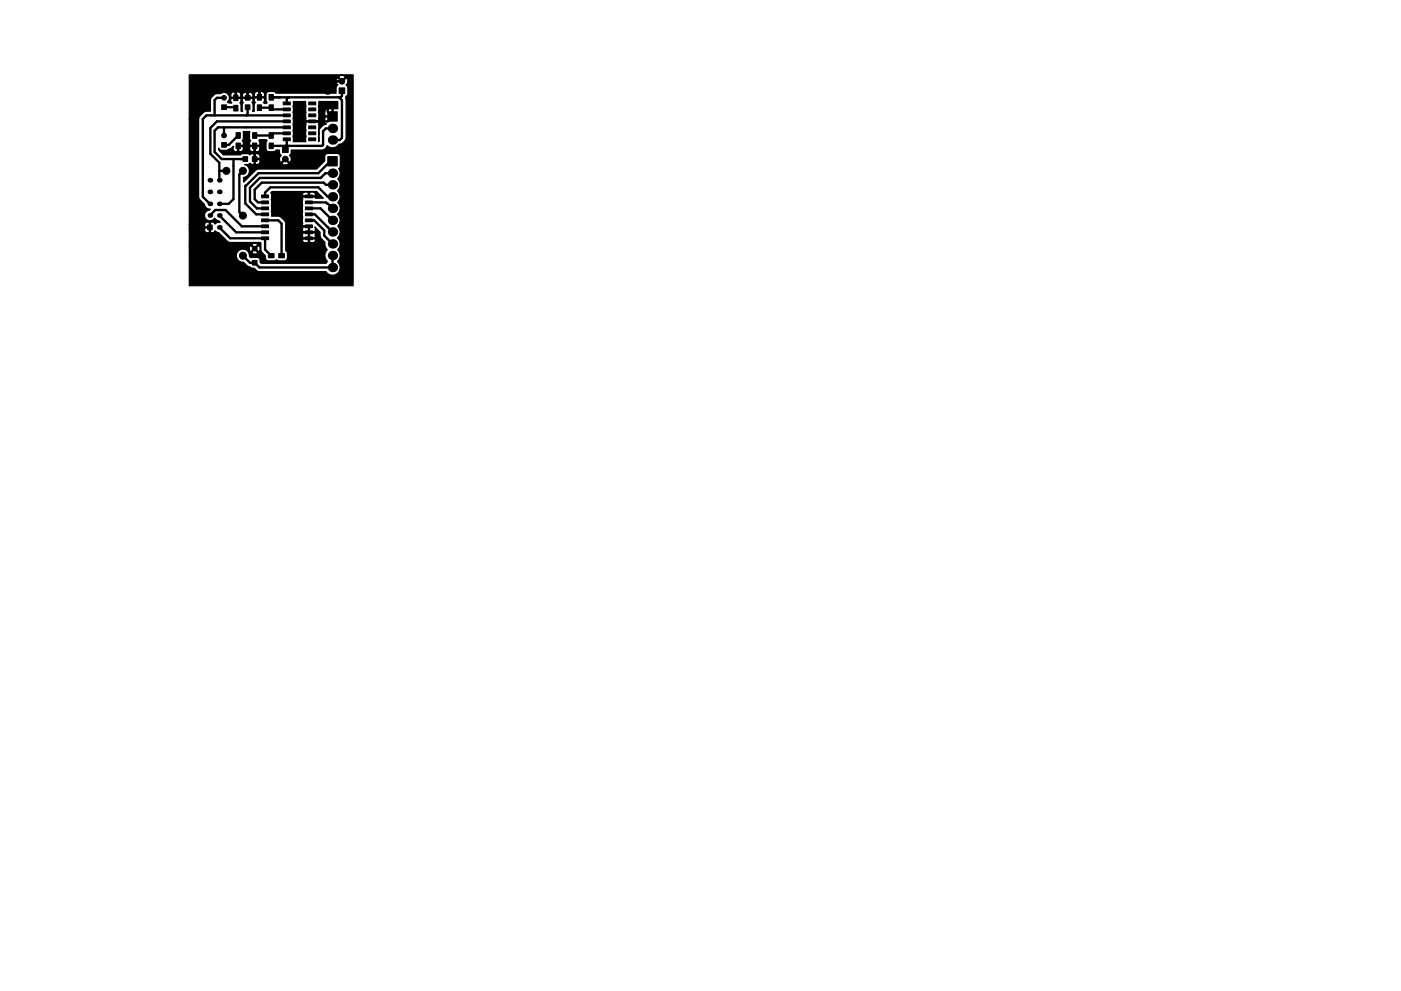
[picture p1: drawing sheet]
<svg xmlns="http://www.w3.org/2000/svg" width="297mm" height="210mm" viewBox="0 0 297 210" stroke-linecap="round" stroke-linejoin="round" font-family="sans-serif">
<g fill="#000" stroke="#000" stroke-width=".21">
<path d="M71.9 18.6h1.2v1.2h-1.2zM47 22.2h1v1h-1zM47 30.2h1v1h-1zM50 28.1h1v1.2h-1zM50 30.3h1v1.2h-1zM49.6 22.3h.8v1.2h-.8zM49.6 20.1h.8v1.2h-.8zM51.5 33.2h1v1h-1zM52 22.2h1v1h-1zM52 20.2h1v1h-1zM53.5 33.2h1v1h-1zM53.6 28.1h.8v1.2h-.8z"/>
<path d="M53.6 30.3h.8v1.2h-.8zM54.6 22.2h.8v1.2h-.8zM54.6 20h.8v1.2h-.8zM57 20h1v1.2h-1zM57 22.2h1v1.2h-1zM57 30.3h1v1.2h-1zM57 28.1h1v1.2h-1zM59.9 31.1h1.2v1.2h-1.2zM60 21.6h1.6v.6h-1.6zM60 22.9h1.6v.6h-1.6zM60 24.2h1.6v.6h-1.6zM60 25.4h1.6v.6h-1.6z"/>
<path d="M60 26.7h1.6v.6h-1.6zM60 28h1.6v.6h-1.6zM60 29.3h1.6v.6h-1.6zM65.4 29.3h1.6v.6h-1.6zM65.4 28h1.6v.6h-1.6zM65.4 26.7h1.6v.6h-1.6zM65.4 25.4h1.6v.6h-1.6zM65.4 24.2h1.6v.6h-1.6zM65.4 22.9h1.6v.6h-1.6zM65.4 21.6h1.6v.6h-1.6zM69.5 33.2h2v2h-2zM69.5 23.7h2v2h-2z"/>
<path d="M44 47.7h1v1h-1zM53.5 55.2h1v1h-1zM55.4 41.4h1.6v.6h-1.6zM55.4 42.6h1.6v.6h-1.6zM55.4 43.9h1.6v.6h-1.6zM55.4 45.2h1.6v.6h-1.6zM55.4 46.4h1.6v.6h-1.6zM55.4 47.7h1.6v.6h-1.6zM55.4 49h1.6v.6h-1.6zM55.4 50.3h1.6v.6h-1.6zM56.9 53.8h1.2v.9h-1.2zM59.1 53.8h1.2v.9h-1.2z"/>
<path d="M64.7 50.3h1.6v.6h-1.6zM64.7 49h1.6v.6h-1.6zM64.7 47.7h1.6v.6h-1.6zM64.7 46.4h1.6v.6h-1.6zM64.7 45.2h1.6v.6h-1.6zM64.7 43.9h1.6v.6h-1.6zM64.7 42.6h1.6v.6h-1.6zM64.7 41.4h1.6v.6h-1.6z"/>
<circle cx="69.5" cy="19.2" r=".75"/>
<circle cx="72.5" cy="17.2" r=".6"/>
<circle cx="47.5" cy="28.7" r=".5"/>
<circle cx="47.5" cy="20.7" r=".5"/>
<circle cx="48" cy="36.2" r=".75"/>
<circle cx="51.5" cy="36.2" r=".75"/>
<circle cx="60.5" cy="33.7" r=".6"/>
<circle cx="69.5" cy="22.2" r=".75"/>
<circle cx="51.5" cy="54.2" r=".75"/>
<circle cx="51.5" cy="45.7" r=".75"/>
<circle cx="54" cy="52.7" r=".5"/>
</g>
<g fill="#000">
<circle cx="44.5" cy="38.2" r=".5"/>
<circle cx="46.5" cy="38.2" r=".5"/>
<circle cx="61.1" cy="20.6" r=".25"/>
<circle cx="70.5" cy="27.2" r="1"/>
<circle cx="70.5" cy="36.7" r="1"/>
<circle cx="70.5" cy="39.2" r="1"/>
<circle cx="70.5" cy="29.7" r="1"/>
<circle cx="44.5" cy="43.2" r=".5"/>
<circle cx="44.5" cy="45.7" r=".5"/>
<circle cx="44.5" cy="40.7" r=".5"/>
<circle cx="46.5" cy="48.2" r=".5"/>
<circle cx="46.5" cy="43.2" r=".5"/>
<circle cx="46.5" cy="40.7" r=".5"/>
<circle cx="46.5" cy="45.7" r=".5"/>
<circle cx="70.5" cy="56.7" r="1"/>
<circle cx="70.5" cy="44.2" r="1"/>
<circle cx="70.5" cy="49.2" r="1"/>
<circle cx="70.5" cy="51.7" r="1"/>
<circle cx="70.5" cy="41.7" r="1"/>
<circle cx="70.5" cy="46.7" r="1"/>
<circle cx="70.5" cy="54.2" r="1"/>
</g>
<g fill="none" stroke="#000" stroke-width=".5">
<path d="M52.5 19.2v1.5M55 19.2v1.4M72.5 17.2h-1l-2 2h-19.5v1.5M72.5 19.2v1.1l-.3 .3h-14.7M46.5 36.2h1.5M47.5 20.7h-1.5l-.5 .5v3.3M47.5 27v1.7M47.5 22.7h2.3l.2 .2M49.5 33.7v8.5l-1 1h-2M50.5 28.7l-2 2h-1M51.5 36.2l-.8 .8v8l.8 .7M52.5 22.7v1.5l-.3 .3"/>
<path d="M54 30.9v2.8M55 22.8h2.5M57.5 22.8l-.1 .1M57.5 22.8l.4 .4h2.9M60.5 30.9v.8M60.8 24.5h-17l-.8 .7v16.5l1.5 1.5M60.8 27h-14.6l-.7 .7v4.5l1.5 1.5h5M60.8 25.7h-14.8l-1.4 1.4v5.5l1.9 1.9v3.7M60.8 28.3h-2.8l-.5 .4h-3.5M60.8 29.6v1.1l.2 .2M61.1 20.6l-.3 .3v1M69.5 22.2v1.5l1 1-1 1h-3.3"/>
<path d="M70.5 39.2h-1.4l-.5-.5h-13.1l-1.5 1.5v2l.7 .7h1.5M70.5 36.7h-1.5l-1 1h-12.9l-2.1 2.1v2.9l1.5 1.5h1.7M70.5 34.2h-.5l-2.5 2.5h-12.7l-2.8 2.7v3.8l2.3 2.3h1.9M70.5 27.2h-1.4l-.6 .6v2.9l-.2 .2h-10.8M71.9 20.6l.6 .6v8l-.5 .5h-1.5M44.5 45.7l1.1-1.1h2.2l3.5 3.4h4.9M46.5 48.2l2.3 2.4h7.4v2.3l1.3 1.3M46.5 45.7l3.6 3.6h6.1M56.2 41.7v-.8l1.1-1.2h10.2l2 2h1M56.2 46.7h2.8l.7 .7v6.8M62.5 47.7l.3 .3h2.7M63 49.3h2.5"/>
<path d="M63 49.3h.1M65.5 41.7h-2.4l-.6 .5v6.6l1.8 1.8h1.7M65.5 42.9h3.6l1.4 1.3M65.5 44.2h2.5l2.5 2.5M65.5 45.5h1.2l3.8 3.7M65.5 46.7h1.1l2.1 2.2v1.1l1.8 1.7M69.5 48.2h.1M70.5 54.2v2.5h-15.5l-1-1h-1l-1.5-1.5"/>
</g>
<path d="M62.2 21.5h2.6v4l.2 .1h2.4l.2-.1v-1.9h1.3v.8l.1 .2h1.4v-1.4l-.2-.1h-.8l-.5 .5h-1.3v-2.1h3.9l.1 1.6h-.8l-.2 .1v1.6h-1.6l-.1 .2v.8l.3 .5-.1 .1a1.93 1.93 0 0 0-1.5 1.4v2.3v-4.1l-.2-.1h-2.4l-.2 .1v4.1h-2.6zM40.1 15.9h34.8v44.7h-34.8v-8h12.8l.1 .7 .2 .1 .6-.7h.4l.6 .7 .2-.1 .1-.4-.1-.7-.2-.1-.6 .6h-.4l-.6-.6-.2 .1-.1 .4h-12.8v-.6h13.3l.6 .6 .6-.6a.8 .8 0 0 0-1.2-.3v.3h-13.3v-3.5h3.3a.63 .63 0 0 0 .2 .8 .63 .63 0 0 0 .8-.1v-.8h-.9l-.1 .1h-3.3v-.9h3.3l.1 .5h.9v-.8a.6 .6 0 0 0-1 .3h-3.3v-22.4h2v16.5l.3 .7 1 1v.3a1.11 1.11 0 0 0 1.2 .7l-.6 .3a1.14 1.14 0 0 0-.4 1.8 1.14 1.14 0 0 0 1.9-.3l1.2 .9-.7 .1-.4 .4-.1-.2a.59 .59 0 0 0-.9-.1v1.9l.2 .2a.66 .66 0 0 0 .8-.5l.8 .5 2.1 2 6.8 .1 .1 1.8 .9 1v.4a.65 .65 0 0 0 .6 .6h1.2l.5-.2 .2 .2a2.33 2.33 0 0 0 2-.1 1.78 1.78 0 0 0 0-1.9l-.2-.1v-2.4h3.5l.1 .4 .4 .3h.6l.2-.2v-.6h.2v.6l.2 .2 .8-.1 .3-.6-.2-.1-6.1 .1v-1.2h3.5v.7l.2 .1h1.1v-1h.2v1h1.1l.2-.1v-.7l-.2-.2-6.1 .2v-1.3h3.5v.7l.2 .2h1.1v-1.1h-1.1l-.2 .2h-3.5v-.9a2.29 2.29 0 0 0-1.3-1.5h-1.7v-4.7h6.5l.2 .3h1.1v-.6h.2v.6h1.1l.2-.3-.5-.5h-.6l-.2 .2-1-.2-.5 .5h-6.5l-.2-.3 .3-.3h9.4l1.5 1.5h-1.7l-.2-.3h-2.4l-.2 .2v5.7l.2 .2h1.3v1.3h1.1l.2-.2v-.7l-.1-.2 1.1 1.2v1l1 1.1a1.47 1.47 0 0 0 .5 1.6l-.4 .6a1.68 1.68 0 0 0 .5 1.9l-.4 .4h-13.7l-.3-.3a.78 .78 0 0 0-.6-1l-1.3 .1-.3-.3-.2-.9h.7v.3l.5 .1 .7-.1v-.3l-.6-.6-.6 .6h-.7a1.4 1.4 0 0 0-2.5 .1 1.4 1.4 0 0 0 1.4 2 2.3 2.3 0 0 0 1.4 1.1l.9 .2 .8 .7h.3h14.1a1.63 1.63 0 0 0 2.5 .4 1.63 1.63 0 0 0-.1-2.5 1.65 1.65 0 0 0 .1-2.5l.4-.6a1.68 1.68 0 0 0-.5-1.9 1.65 1.65 0 0 0 .1-2.5l.4-.6a1.68 1.68 0 0 0-.5-1.9 1.65 1.65 0 0 0 .1-2.5l.4-.6a1.68 1.68 0 0 0-.5-1.9 1.65 1.65 0 0 0 .1-2.5l.4-.6a1.65 1.65 0 0 0-.2-1.6l.3-.6v-2a.65 .65 0 0 0-.6-.6h-2l-.5 .1-.1 .5v.9l-1.8 1.8h-12.3l-.6 .2-2.6 2.5v-1h.2a1.4 1.4 0 0 0 1.1-1.3 1.4 1.4 0 0 0-1-1.4h.8l.3-.3a.57 .57 0 0 0 .9 .1v-.8h.2v.8l.2 .2h.3l.4-.3h4.8a.9 .9 0 0 0 1.3 .2l.1-.2-.7-.7-.7 .7h-4.8l.1-.6-.1-.1h-1.1v-1.1h.2v.8h.9l.1-.1a.63 .63 0 0 0-.2-.8 .63 .63 0 0 0-.8 .1l-.7-.2-.4 .2a2.02 2.02 0 0 0-1.7-.2l-.3 .3h-3.6l-1-1v-.5l.3 .4a2.06 2.06 0 0 0 1.8-.1l1.1-.6-.2 .1v.5a.58 .58 0 0 0 1 .3v-.9h.2v.9l.2 .2a.66 .66 0 0 0 .8-.5v-.5h1.3l.1 .7a.54 .54 0 0 0 .9 .1v-.9h.2v.9l.2 .2a.66 .66 0 0 0 .8-.5v-.5l-.2-.1h-1.8l-.2 .1-2.5-.1v-.3h1l.2-.1-.2-.9a2.28 2.28 0 0 0 .2-1.9h1.4a2.33 2.33 0 0 0 .1 1.9l-.2 .4v.5l.2 .1h1.8l.2-.1v-.5l-.3-.4 .2-.2h1.5l.1 .3a2.28 2.28 0 0 0-.2 1.9l.4 .3a1.93 1.93 0 0 0 1.6-.1l.1-.2h.8a.89 .89 0 0 0 .3 1.1v.2a.9 .9 0 0 0-.2 1.3h.2l.9-.8 .9 .8h.2l.1-1-.1-.3h-.2l.3-.5v-.8h6.6l.6-.2 .5-.7a1.59 1.59 0 0 0 2.5-.3 1.63 1.63 0 0 0 1.5-1.4v-8l-.2-.4 .4-.5a2.28 2.28 0 0 0 .1-1.9l-.3-.5a.9 .9 0 0 0 .2-1.3h-.2l-.9 .8-.9-.8h-.2l-.1 1 .1 .3h.2l-.3 .5v1.4h-12.8l-.3-.3a1.93 1.93 0 0 0-1.6 .1 2.28 2.28 0 0 0-.2 1.9l.3 .2-.2 .3h-.5l-.2-.2 .3-.4v-.5l-.2-.1h-1.8l-.2 .1v.5l.3 .3-.3 .5v1.4h-.4l.1-1.4-.2-.4a.57 .57 0 0 0 .1-.9h-2l-.1 .5 .1 .4a2.02 2.02 0 0 0-.1 1.7l.1 .1h-.4v-1.3l-.3-.4 .3-.4v-.5l-.2-.1h-1.8l-.2 .1v.5l.2 .4h-.6l-.3-.3 .3-.2a1.11 1.11 0 0 0-.1-1.4h.5v.5l.2 .1h.8v-.9h.2v.9h.8l.2-.5h.3l.1 .5h.9v-.8h.2v.8h.9l.1-.1v-.6h.3v.5l.2 .1h.8v-.9h.2v.9h.8l.2-.1-.1-.7a.54 .54 0 0 0-.9-.1l-.4-.2a.66 .66 0 0 0-.8 .5h-.4a.59 .59 0 0 0-.9-.1l-.4-.2a.68 .68 0 0 0-.8 .5l-.3-.1a.58 .58 0 0 0-1-.3l-.4-.2a.66 .66 0 0 0-.8 .5h-.5l-.3-.2a1.11 1.11 0 0 0-1.3 .1 1.73 1.73 0 0 0-2.2 1.3v2.4h-.8a2.42 2.42 0 0 0-1.6 1.3l-.1 .3h-2v-8.8h31.7l.7 .7 .7-.7-.1-.2-.9-.2-.3 .2-.1 .2h-31.7z" fill="#000" stroke="#000" stroke-width=".25"/>
</svg>
